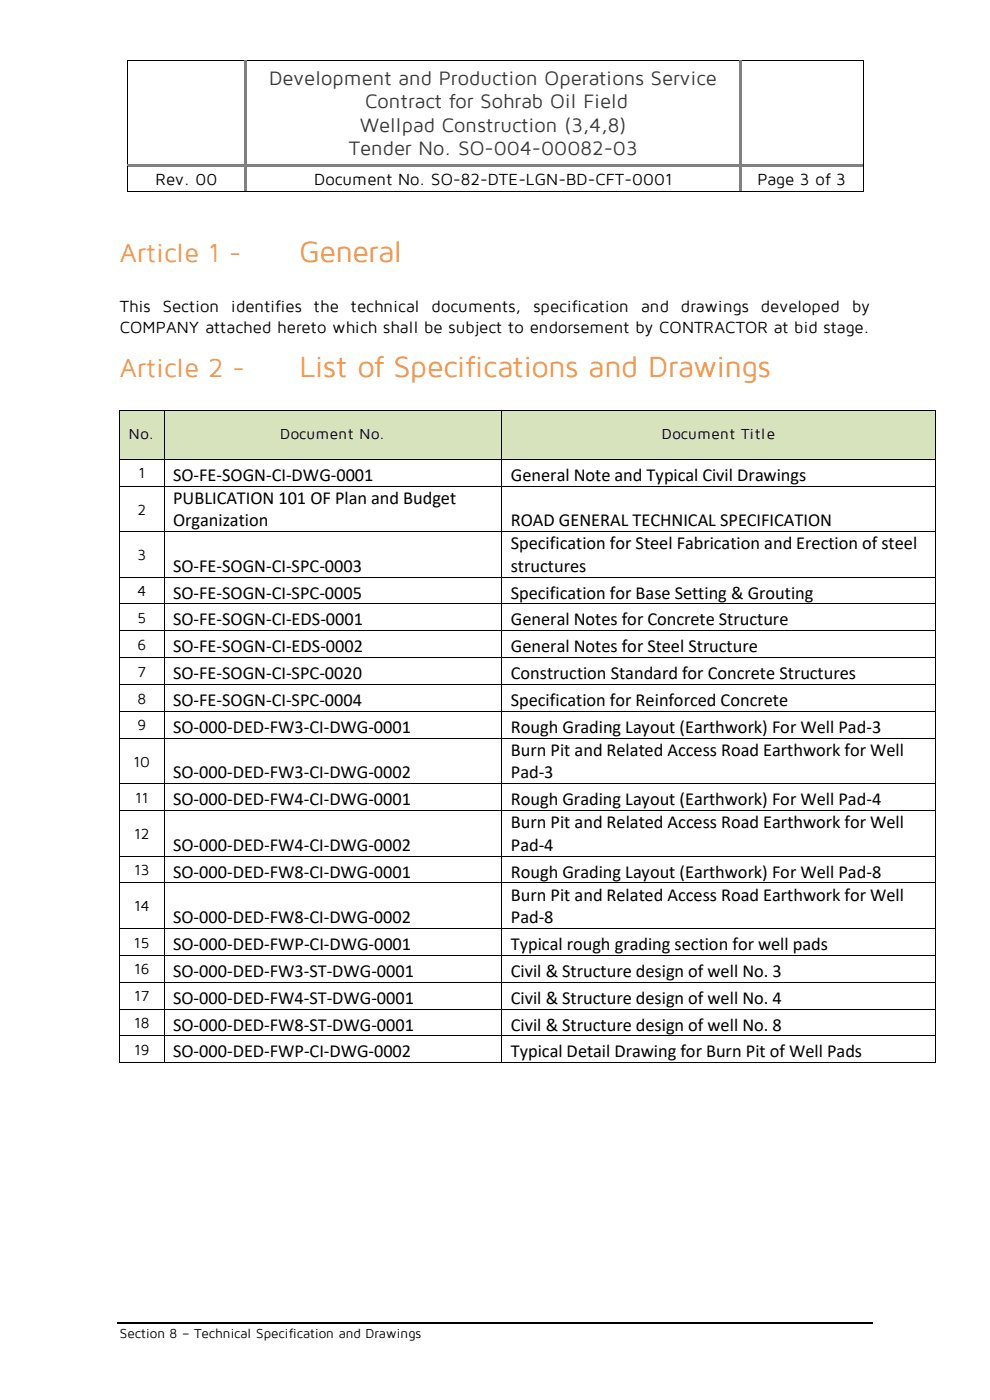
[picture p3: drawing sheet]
<svg xmlns="http://www.w3.org/2000/svg" width="210mm" height="297mm" viewBox="0 0 210 297" stroke-linecap="round" stroke-linejoin="round" font-family="sans-serif">
<defs><g id="words">
<g font-size="6.3" fill="#f79646">
<text x="63.5" y="55.5">General</text>
<text x="63.5" y="79.9">List of Specifications and Drawings</text>
</g>
<g font-size="5.6" fill="#f79646">
<text x="25.4" y="55.5">Article 1 -</text>
<text x="25.4" y="79.9">Article 2 -</text>
</g>
<g font-size="4.2" fill="#3b3838">
<text x="57.1" y="17.9">Development and Production Operations Service</text>
<text x="77.4" y="22.9">Contract for Sohrab Oil Field</text>
<text x="76.4" y="27.9">Wellpad Construction (3,4,8)</text>
<text x="74" y="32.9">Tender No. SO-004-00082-03</text>
</g>
<g font-size="3.9">
<text x="36.7" y="102">SO-FE-SOGN-CI-DWG-0001</text>
<text x="108.4" y="102">General Note and Typical Civil Drawings</text>
<text x="36.7" y="106.9">PUBLICATION 101 OF Plan and Budget</text>
<text x="36.7" y="111.7">Organization</text>
<text x="108.4" y="111.7">ROAD GENERAL TECHNICAL SPECIFICATION</text>
<text x="108.4" y="116.6">Specification for Steel Fabrication and Erection of steel</text>
<text x="36.7" y="121.3">SO-FE-SOGN-CI-SPC-0003</text>
<text x="108.4" y="121.3">structures</text>
<text x="36.7" y="127">SO-FE-SOGN-CI-SPC-0005</text>
<text x="108.4" y="127">Specification for Base Setting &amp; Grouting</text>
<text x="36.7" y="132.7">SO-FE-SOGN-CI-EDS-0001</text>
<text x="108.4" y="132.7">General Notes for Concrete Structure</text>
<text x="36.7" y="138.4">SO-FE-SOGN-CI-EDS-0002</text>
<text x="108.4" y="138.4">General Notes for Steel Structure</text>
<text x="36.7" y="144.1">SO-FE-SOGN-CI-SPC-0020</text>
<text x="36.7" y="149.8">SO-FE-SOGN-CI-SPC-0004</text>
<text x="108.4" y="144.1">Construction Standard for Concrete Structures</text>
<text x="108.4" y="149.8">Specification for Reinforced Concrete</text>
<text x="36.7" y="155.5">SO-000-DED-FW3-CI-DWG-0001</text>
<text x="108.4" y="155.5">Rough Grading Layout (Earthwork) For Well Pad-3</text>
<text x="108.4" y="160.4">Burn Pit and Related Access Road Earthwork for Well</text>
<text x="36.7" y="165.1">SO-000-DED-FW3-CI-DWG-0002</text>
<text x="108.4" y="165.1">Pad-3</text>
<text x="36.7" y="170.8">SO-000-DED-FW4-CI-DWG-0001</text>
<text x="108.4" y="170.8">Rough Grading Layout (Earthwork) For Well Pad-4</text>
<text x="108.4" y="175.8">Burn Pit and Related Access Road Earthwork for Well</text>
<text x="36.7" y="180.5">SO-000-DED-FW4-CI-DWG-0002</text>
<text x="108.4" y="180.5">Pad-4</text>
<text x="36.7" y="186.2">SO-000-DED-FW8-CI-DWG-0001</text>
<text x="108.4" y="186.2">Rough Grading Layout (Earthwork) For Well Pad-8</text>
<text x="108.4" y="191.1">Burn Pit and Related Access Road Earthwork for Well</text>
<text x="36.7" y="195.8">SO-000-DED-FW8-CI-DWG-0002</text>
<text x="108.4" y="195.8">Pad-8</text>
<text x="36.7" y="201.5">SO-000-DED-FWP-CI-DWG-0001</text>
<text x="108.4" y="201.5">Typical rough grading section for well pads</text>
<text x="36.7" y="207.2">SO-000-DED-FW3-ST-DWG-0001</text>
<text x="108.4" y="207.2">Civil &amp; Structure design of well No. 3</text>
<text x="36.7" y="212.9">SO-000-DED-FW4-ST-DWG-0001</text>
<text x="108.4" y="212.9">Civil &amp; Structure design of well No. 4</text>
<text x="36.7" y="218.6">SO-000-DED-FW8-ST-DWG-0001</text>
<text x="108.4" y="218.6">Civil &amp; Structure design of well No. 8</text>
<text x="36.7" y="224.3">SO-000-DED-FWP-CI-DWG-0002</text>
<text x="108.4" y="224.3">Typical Detail Drawing for Burn Pit of Well Pads</text>
</g>
<g font-size="3.5">
<text x="33" y="39.3">Rev. 00</text>
<text x="66.7" y="39.3">Document No. SO-82-DTE-LGN-BD-CFT-0001</text>
<text x="160.7" y="39.3">Page 3 of 3</text>
<text x="25.4" y="66.1">This</text>
<text x="25.4" y="70.6">COMPANY attached hereto which shall be subject to endorsement by CONTRACTOR at bid stage.</text>
<text x="34.5" y="66.1">Section</text>
<text x="49.1" y="66.1">identifies</text>
<text x="66.6" y="66.1">the</text>
<text x="74.4" y="66.1">technical</text>
<text x="91.6" y="66.1">documents,</text>
<text x="113.2" y="66.1">specification</text>
<text x="136" y="66.1">and</text>
<text x="144.5" y="66.1">drawings</text>
<text x="161.4" y="66.1">developed</text>
<text x="180.8" y="66.1">by</text>
</g>
<g font-size="3.2">
<text x="27.3" y="93.2">No.</text>
<text x="59.5" y="93.2">Document No.</text>
<text x="140.4" y="93.2">Document Title</text>
<text x="29.4" y="101.5">1</text>
<text x="29.2" y="109.2">2</text>
<text x="29.2" y="118.8">3</text>
<text x="29.2" y="126.5">4</text>
<text x="29.1" y="132.2">5</text>
<text x="29.2" y="137.9">6</text>
<text x="29.2" y="143.6">7</text>
<text x="29.2" y="149.2">8</text>
<text x="29.2" y="155">9</text>
<text x="28.3" y="162.6">10</text>
<text x="28.7" y="170.3">11</text>
<text x="28.5" y="178">12</text>
<text x="28.5" y="185.7">13</text>
<text x="28.5" y="193.3">14</text>
<text x="28.4" y="201">15</text>
<text x="28.5" y="206.7">16</text>
<text x="28.5" y="212.4">17</text>
<text x="28.5" y="218.1">18</text>
<text x="28.5" y="223.8">19</text>
</g>
<text font-size="2.8" x="25.4" y="283.8">Section 8 – Technical Specification and Drawings</text>
</g></defs>
<g fill="#000">
<path d="M26.9 12.7h.2v.2h-.2z" fill-rule="evenodd"/>
<path d="M26.9 12.7h.2v.2h-.2z" fill-rule="evenodd"/>
<path d="M51.9 12.7h.2v.2h-.2z" fill-rule="evenodd"/>
<path d="M156.9 12.7h.2v.2h-.2z" fill-rule="evenodd"/>
<path d="M183 12.7h.2v.2h-.2z" fill-rule="evenodd"/>
<path d="M183 12.7h.2v.2h-.2z" fill-rule="evenodd"/>
</g>
<path d="M27 12.9v21.9M27.1 12.8h24.8M52.1 12.8h104.8M157.1 12.8h25.9" fill="none" stroke="#000" stroke-width=".21"/>
<g fill="#808080">
<path d="M51.9 12.9h.5v21.9h-.5z" fill-rule="evenodd"/>
<path d="M156.9 12.9h.5v21.9h-.5z" fill-rule="evenodd"/>
</g>
<path d="M183.1 12.9v21.9" fill="none" stroke="#000" stroke-width=".21"/>
<path d="M26.9 34.8h.2v.6h-.2z" fill-rule="evenodd" fill="#000"/>
<g fill="#808080">
<path d="M27.1 34.8h24.8v.5h-24.8z" fill-rule="evenodd"/>
<path d="M51.9 34.8h.5v.6h-.5z" fill-rule="evenodd"/>
<path d="M52.4 34.8h104.5v.5h-104.5z" fill-rule="evenodd"/>
<path d="M156.9 34.8h.5v.6h-.5z" fill-rule="evenodd"/>
<path d="M157.4 34.8h25.6v.5h-25.6z" fill-rule="evenodd"/>
</g>
<g fill="#000">
<path d="M183 34.8h.2v.6h-.2z" fill-rule="evenodd"/>
<path d="M26.9 40.5h.2v.2h-.2z" fill-rule="evenodd"/>
<path d="M26.9 40.5h.2v.2h-.2z" fill-rule="evenodd"/>
</g>
<path d="M27 35.4v5.1M27.1 40.6h24.8" fill="none" stroke="#000" stroke-width=".21"/>
<path d="M51.9 35.4h.5v5.1h-.5z" fill-rule="evenodd" fill="#808080"/>
<path d="M51.9 40.5h.2v.2h-.2z" fill-rule="evenodd" fill="#000"/>
<path d="M52.1 40.6h104.8" fill="none" stroke="#000" stroke-width=".21"/>
<path d="M156.9 35.4h.5v5.1h-.5z" fill-rule="evenodd" fill="#808080"/>
<g fill="#000">
<path d="M156.9 40.5h.2v.2h-.2z" fill-rule="evenodd"/>
<path d="M183 40.5h.2v.2h-.2z" fill-rule="evenodd"/>
<path d="M183 40.5h.2v.2h-.2z" fill-rule="evenodd"/>
</g>
<path d="M183.1 35.4v5.1M157.1 40.6h25.9" fill="none" stroke="#000" stroke-width=".21"/>
<path d="M24.9 280.6h160.3" fill="none" stroke="#000" stroke-width=".25"/>
<g fill="#d6e3bc">
<path d="M25.5 87.3h9.2v10h-9.2z" fill-rule="evenodd"/>
<path d="M27.3 90.1h5.6v4.4h-5.6z" fill-rule="evenodd"/>
<path d="M34.9 87.3h71.5v10h-71.5z" fill-rule="evenodd"/>
<path d="M36.7 90.1h67.8v4.4h-67.8z" fill-rule="evenodd"/>
<path d="M106.5 87.3h91.9v10h-91.9z" fill-rule="evenodd"/>
<path d="M108.4 90.1h88.2v4.4h-88.2z" fill-rule="evenodd"/>
</g>
<g fill="#000">
<path d="M25.3 87.1h.2v.2h-.2z" fill-rule="evenodd"/>
<path d="M25.3 87.1h.2v.2h-.2z" fill-rule="evenodd"/>
<path d="M25.3 97.3h.2v.2h-.2z" fill-rule="evenodd"/>
<path d="M34.7 87.1h.2v.2h-.2z" fill-rule="evenodd"/>
<path d="M34.7 97.3h.2v.2h-.2z" fill-rule="evenodd"/>
<path d="M106.4 87.1h.1v.2h-.1z" fill-rule="evenodd"/>
<path d="M106.4 97.3h.1v.2h-.1z" fill-rule="evenodd"/>
<path d="M198.4 87.1h.2v.2h-.2z" fill-rule="evenodd"/>
<path d="M198.4 87.1h.2v.2h-.2z" fill-rule="evenodd"/>
<path d="M198.4 97.3h.2v.2h-.2z" fill-rule="evenodd"/>
<path d="M25.3 103.1h.2v.1h-.2z" fill-rule="evenodd"/>
<path d="M25.3 112.7h.2v.2h-.2z" fill-rule="evenodd"/>
<path d="M34.7 103.1h.2v.1h-.2z" fill-rule="evenodd"/>
<path d="M34.7 112.7h.2v.2h-.2z" fill-rule="evenodd"/>
<path d="M106.4 103.1h.1v.1h-.1z" fill-rule="evenodd"/>
<path d="M106.4 112.7h.1v.2h-.1z" fill-rule="evenodd"/>
<path d="M198.4 103.1h.2v.1h-.2z" fill-rule="evenodd"/>
<path d="M198.4 112.7h.2v.2h-.2z" fill-rule="evenodd"/>
<path d="M25.3 122.4h.2v.1h-.2z" fill-rule="evenodd"/>
<path d="M25.3 128h.2v.2h-.2z" fill-rule="evenodd"/>
<path d="M25.3 133.7h.2v.2h-.2z" fill-rule="evenodd"/>
<path d="M25.3 139.5h.2v.1h-.2z" fill-rule="evenodd"/>
<path d="M34.7 122.4h.2v.1h-.2z" fill-rule="evenodd"/>
<path d="M34.7 128h.2v.2h-.2z" fill-rule="evenodd"/>
<path d="M34.7 133.7h.2v.2h-.2z" fill-rule="evenodd"/>
<path d="M34.7 139.5h.2v.1h-.2z" fill-rule="evenodd"/>
<path d="M106.4 122.4h.1v.1h-.1z" fill-rule="evenodd"/>
<path d="M106.4 128h.1v.2h-.1z" fill-rule="evenodd"/>
<path d="M106.4 133.7h.1v.2h-.1z" fill-rule="evenodd"/>
<path d="M106.4 139.5h.1v.1h-.1z" fill-rule="evenodd"/>
<path d="M198.4 122.4h.2v.1h-.2z" fill-rule="evenodd"/>
<path d="M198.4 128h.2v.2h-.2z" fill-rule="evenodd"/>
<path d="M198.4 133.7h.2v.2h-.2z" fill-rule="evenodd"/>
<path d="M198.4 139.5h.2v.1h-.2z" fill-rule="evenodd"/>
<path d="M25.3 145.1h.2v.2h-.2z" fill-rule="evenodd"/>
<path d="M25.3 150.9h.2v.1h-.2z" fill-rule="evenodd"/>
<path d="M25.3 156.5h.2v.2h-.2z" fill-rule="evenodd"/>
<path d="M34.7 145.1h.2v.2h-.2z" fill-rule="evenodd"/>
<path d="M34.7 150.9h.2v.1h-.2z" fill-rule="evenodd"/>
<path d="M34.7 156.5h.2v.2h-.2z" fill-rule="evenodd"/>
<path d="M106.4 145.1h.1v.2h-.1z" fill-rule="evenodd"/>
<path d="M106.4 150.9h.1v.1h-.1z" fill-rule="evenodd"/>
<path d="M106.4 156.5h.1v.2h-.1z" fill-rule="evenodd"/>
<path d="M198.4 145.1h.2v.2h-.2z" fill-rule="evenodd"/>
<path d="M198.4 150.9h.2v.1h-.2z" fill-rule="evenodd"/>
<path d="M198.4 156.5h.2v.2h-.2z" fill-rule="evenodd"/>
<path d="M25.3 166.2h.2v.2h-.2z" fill-rule="evenodd"/>
<path d="M25.3 171.9h.2v.2h-.2z" fill-rule="evenodd"/>
<path d="M34.7 166.2h.2v.2h-.2z" fill-rule="evenodd"/>
<path d="M34.7 171.9h.2v.2h-.2z" fill-rule="evenodd"/>
<path d="M106.4 166.2h.1v.2h-.1z" fill-rule="evenodd"/>
<path d="M106.4 171.9h.1v.2h-.1z" fill-rule="evenodd"/>
<path d="M198.4 166.2h.2v.2h-.2z" fill-rule="evenodd"/>
<path d="M198.4 171.9h.2v.2h-.2z" fill-rule="evenodd"/>
<path d="M25.3 181.6h.2v.1h-.2z" fill-rule="evenodd"/>
<path d="M25.3 187.2h.2v.2h-.2z" fill-rule="evenodd"/>
<path d="M25.3 196.9h.2v.2h-.2z" fill-rule="evenodd"/>
<path d="M34.7 181.6h.2v.1h-.2z" fill-rule="evenodd"/>
<path d="M34.7 187.2h.2v.2h-.2z" fill-rule="evenodd"/>
<path d="M34.7 196.9h.2v.2h-.2z" fill-rule="evenodd"/>
<path d="M106.4 181.6h.1v.1h-.1z" fill-rule="evenodd"/>
<path d="M106.4 187.2h.1v.2h-.1z" fill-rule="evenodd"/>
<path d="M106.4 196.9h.1v.2h-.1z" fill-rule="evenodd"/>
<path d="M198.4 181.6h.2v.1h-.2z" fill-rule="evenodd"/>
<path d="M198.4 187.2h.2v.2h-.2z" fill-rule="evenodd"/>
<path d="M198.4 196.9h.2v.2h-.2z" fill-rule="evenodd"/>
<path d="M25.3 202.6h.2v.2h-.2z" fill-rule="evenodd"/>
<path d="M25.3 208.3h.2v.1h-.2z" fill-rule="evenodd"/>
<path d="M25.3 214h.2v.2h-.2z" fill-rule="evenodd"/>
<path d="M25.3 219.7h.2v.2h-.2z" fill-rule="evenodd"/>
<path d="M34.7 202.6h.2v.2h-.2z" fill-rule="evenodd"/>
<path d="M34.7 208.3h.2v.1h-.2z" fill-rule="evenodd"/>
<path d="M34.7 214h.2v.2h-.2z" fill-rule="evenodd"/>
<path d="M34.7 219.7h.2v.2h-.2z" fill-rule="evenodd"/>
<path d="M106.4 202.6h.1v.2h-.1z" fill-rule="evenodd"/>
<path d="M106.4 208.3h.1v.1h-.1z" fill-rule="evenodd"/>
<path d="M106.4 214h.1v.2h-.1z" fill-rule="evenodd"/>
<path d="M106.4 219.7h.1v.2h-.1z" fill-rule="evenodd"/>
<path d="M198.4 202.6h.2v.2h-.2z" fill-rule="evenodd"/>
<path d="M198.4 208.3h.2v.1h-.2z" fill-rule="evenodd"/>
<path d="M198.4 214h.2v.2h-.2z" fill-rule="evenodd"/>
<path d="M198.4 219.7h.2v.2h-.2z" fill-rule="evenodd"/>
<path d="M25.3 225.4h.2v.1h-.2z" fill-rule="evenodd"/>
<path d="M25.3 225.4h.2v.1h-.2z" fill-rule="evenodd"/>
<path d="M34.7 225.4h.2v.1h-.2z" fill-rule="evenodd"/>
<path d="M106.4 225.4h.1v.1h-.1z" fill-rule="evenodd"/>
<path d="M198.4 225.4h.2v.1h-.2z" fill-rule="evenodd"/>
<path d="M198.4 225.4h.2v.1h-.2z" fill-rule="evenodd"/>
</g>
<g fill="none" stroke="#000" stroke-width=".21">
<path d="M25.4 87.3v10M25.4 97.5v5.6M25.5 87.2h9.2M25.5 97.4h9.2M34.8 87.3v10M34.8 97.5v5.6M34.9 87.2h71.5M34.9 97.4h71.5M106.5 87.3v10M106.5 97.5v5.6M106.5 87.2h91.9M106.5 97.4h91.9"/>
<path d="M198.5 87.3v10M198.5 97.5v5.6M25.4 103.2v9.5M25.4 112.9v9.5M25.5 103.1h9.2M25.5 112.8h9.2M34.8 103.2v9.5M34.8 112.9v9.5M34.9 103.1h71.5M34.9 112.8h71.5M106.5 103.2v9.5M106.5 112.9v9.5"/>
<path d="M106.5 103.1h91.9M106.5 112.8h91.9M198.5 103.2v9.5M198.5 112.9v9.5M25.4 122.5v5.5M25.4 128.2v5.5M25.4 133.9v5.6M25.4 139.6v5.5M25.5 122.4h9.2M25.5 128.1h9.2M25.5 133.8h9.2M25.5 139.6h9.2"/>
<path d="M34.8 122.5v5.5M34.8 128.2v5.5M34.8 133.9v5.6M34.8 139.6v5.5M34.9 122.4h71.5M34.9 128.1h71.5M34.9 133.8h71.5M34.9 139.6h71.5M106.5 122.5v5.5M106.5 128.2v5.5M106.5 133.9v5.6M106.5 139.6v5.5"/>
<path d="M106.5 122.4h91.9M106.5 128.1h91.9M106.5 133.8h91.9M106.5 139.6h91.9M198.5 122.5v5.5M198.5 128.2v5.5M198.5 133.9v5.6M198.5 139.6v5.5M25.4 145.3v5.6M25.4 151v5.5M25.4 156.7v9.5M25.5 145.2h9.2"/>
<path d="M25.5 150.9h9.2M25.5 156.6h9.2M34.8 145.3v5.6M34.8 151v5.5M34.8 156.7v9.5M34.9 145.2h71.5M34.9 150.9h71.5M34.9 156.6h71.5M106.5 145.3v5.6M106.5 151v5.5M106.5 156.7v9.5M106.5 145.2h91.9"/>
<path d="M106.5 150.9h91.9M106.5 156.6h91.9M198.5 145.3v5.6M198.5 151v5.5M198.5 156.7v9.5M25.4 166.4v5.5M25.4 172.1v9.5M25.5 166.3h9.2M25.5 172h9.2M34.8 166.4v5.5M34.8 172.1v9.5M34.9 166.3h71.5"/>
<path d="M34.9 172h71.5M106.5 166.4v5.5M106.5 172.1v9.5M106.5 166.3h91.9M106.5 172h91.9M198.5 166.4v5.5M198.5 172.1v9.5M25.4 181.7v5.5M25.4 187.4v9.5M25.4 197.1v5.5M25.5 181.6h9.2M25.5 187.3h9.2"/>
<path d="M25.5 197h9.2M34.8 181.7v5.5M34.8 187.4v9.5M34.8 197.1v5.5M34.9 181.6h71.5M34.9 187.3h71.5M34.9 197h71.5M106.5 181.7v5.5M106.5 187.4v9.5M106.5 197.1v5.5M106.5 181.6h91.9M106.5 187.3h91.9"/>
<path d="M106.5 197h91.9M198.5 181.7v5.5M198.5 187.4v9.5M198.5 197.1v5.5M25.4 202.8v5.5M25.4 208.4v5.6M25.4 214.2v5.5M25.4 219.9v5.5M25.5 202.7h9.2M25.5 208.4h9.2M25.5 214.1h9.2M25.5 219.8h9.2"/>
<path d="M34.8 202.8v5.5M34.8 208.4v5.6M34.8 214.2v5.5M34.8 219.9v5.5M34.9 202.7h71.5M34.9 208.4h71.5M34.9 214.1h71.5M34.9 219.8h71.5M106.5 202.8v5.5M106.5 208.4v5.6M106.5 214.2v5.5M106.5 219.9v5.5"/>
<path d="M106.5 202.7h91.9M106.5 208.4h91.9M106.5 214.1h91.9M106.5 219.8h91.9M198.5 202.8v5.5M198.5 208.4v5.6M198.5 214.2v5.5M198.5 219.9v5.5M25.5 225.5h9.2M34.9 225.5h71.5M106.5 225.5h91.9"/>
</g>
<use href="#words"/>
</svg>
